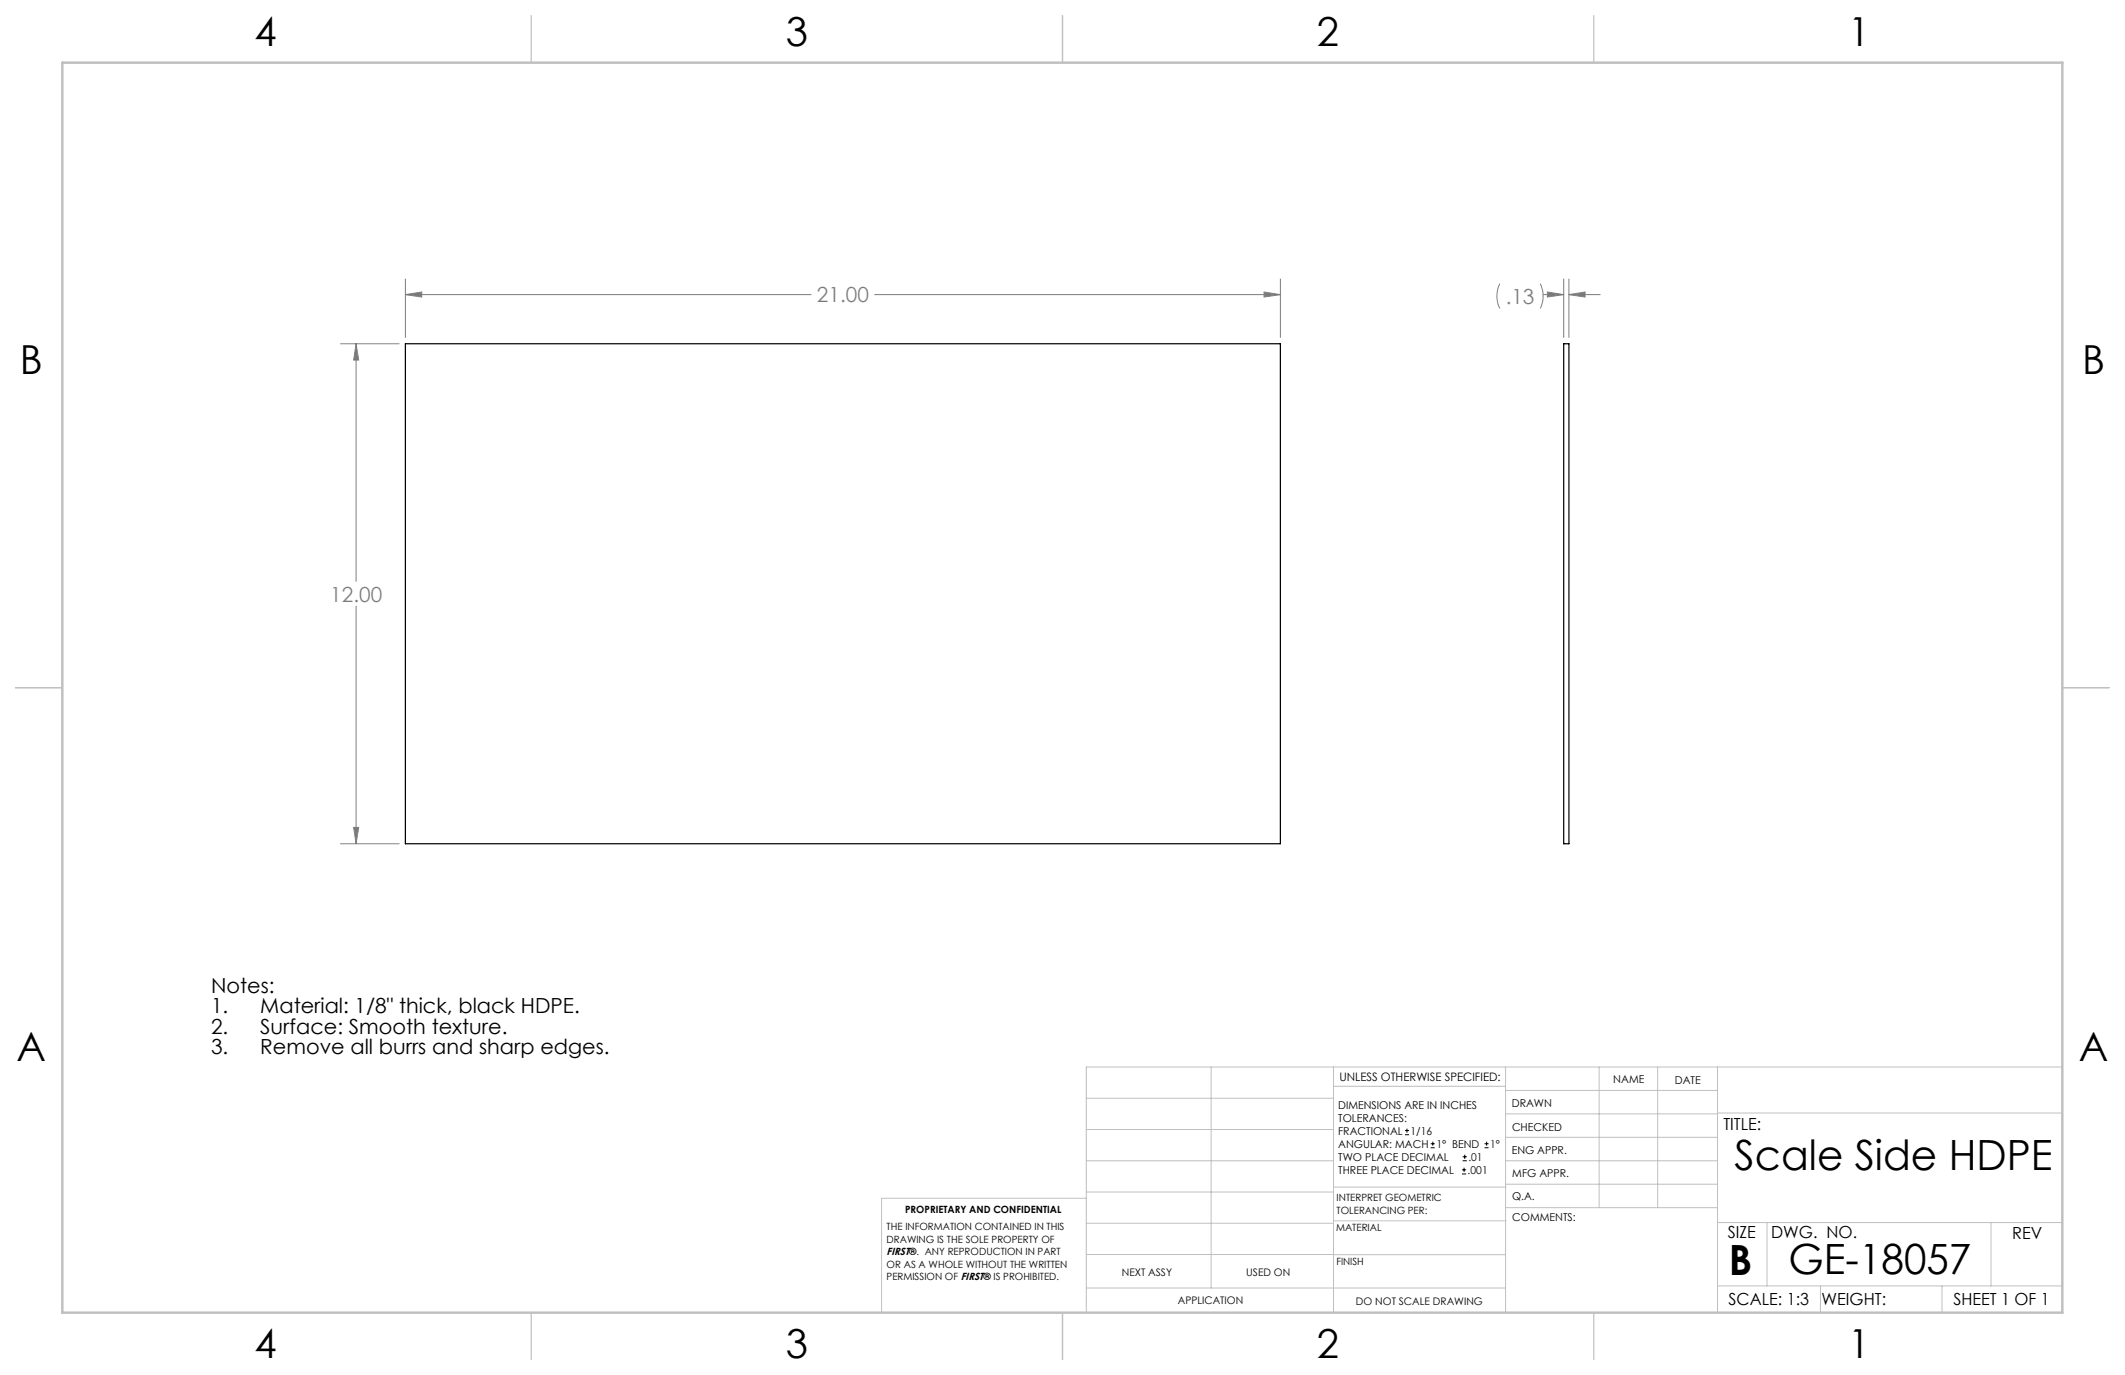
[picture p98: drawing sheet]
<svg xmlns="http://www.w3.org/2000/svg" width="432mm" height="279mm" viewBox="0 0 432 279" stroke-linecap="round" stroke-linejoin="round" font-family="sans-serif">
<defs><g id="words">
<g font-size="8.5">
<text x="352.5" y="237.7">Scale Side HDPE</text>
<text x="351.3" y="259">B</text>
<text x="363.4" y="258.9">GE-18057</text>
</g>
<g font-size="8.1">
<text x="51.7" y="9.3">4</text>
<text x="159.7" y="9.3">3</text>
<text x="267.6" y="9.3">2</text>
<text x="375.6" y="9.3">1</text>
<text x="4" y="76">B</text>
<text x="423.1" y="76">B</text>
<text x="3.3" y="215.7">A</text>
<text x="422.4" y="215.7">A</text>
<text x="51.7" y="276">4</text>
<text x="159.7" y="276">3</text>
<text x="267.6" y="276">2</text>
<text x="375.6" y="276">1</text>
</g>
<g font-size="4.2" fill="#808080">
<text x="166" y="61.4">21.00</text>
<text x="306" y="61.8">.13</text>
<text x="67.1" y="122.2">12.00</text>
</g>
<g font-size="4.2">
<text x="42.9" y="201.7">Notes:</text>
<text x="42.9" y="205.9">1.</text>
<text x="52.9" y="205.9">Material: 1/8&quot; thick, black HDPE.</text>
<text x="42.9" y="210">2.</text>
<text x="42.9" y="214.2">3.</text>
<text x="52.9" y="210">Surface: Smooth texture.</text>
<text x="52.9" y="214.2">Remove all burrs and sharp edges.</text>
</g>
<g font-size="3.4">
<text x="350.2" y="229.5">TITLE:</text>
<text x="351.1" y="251.6">SIZE</text>
<text x="359.9" y="251.6">DWG. NO.</text>
<text x="408.9" y="251.7">REV</text>
<text x="351.2" y="265.2">SCALE: 1:3</text>
<text x="370.1" y="265.3">WEIGHT:</text>
<text x="396.9" y="265.2">SHEET 1 OF 1</text>
</g>
<text font-size="2.4" x="272.2" y="219.7">UNLESS OTHERWISE SPECIFIED:</text>
<g font-size="2.2">
<text x="327.8" y="220.1">NAME</text>
<text x="340.3" y="220.2">DATE</text>
<text x="271.9" y="225.3">DIMENSIONS ARE IN INCHES</text>
<text x="271.9" y="227.9">TOLERANCES:</text>
<text x="307.2" y="224.9">DRAWN</text>
<text x="271.9" y="230.6">FRACTIONAL</text>
<text x="271.9" y="233.2">ANGULAR: MACH</text>
<text x="286.6" y="230.6">1/16</text>
<text x="291.9" y="233.2">1° BEND</text>
<text x="302.8" y="233.2">1°</text>
<text x="307.3" y="229.8">CHECKED</text>
<text x="271.9" y="238.5">THREE PLACE DECIMAL</text>
<text x="271.9" y="235.9">TWO PLACE DECIMAL</text>
<text x="298.2" y="238.5">.001</text>
<text x="298.4" y="235.9">.01</text>
<text x="307.2" y="234.5">ENG APPR.</text>
<text x="307.3" y="239.2">MFG APPR.</text>
<text x="307.3" y="243.9">Q.A.</text>
<text x="307.3" y="248.1">COMMENTS:</text>
</g>
<g font-size="2.1">
<text x="180.2" y="255.1">FIRST®. ANY REPRODUCTION IN PART</text>
<text x="227.9" y="259.2">NEXT ASSY</text>
<text x="253.3" y="259.2">USED ON</text>
<text x="239.3" y="265">APPLICATION</text>
<text x="275.5" y="265.1">DO NOT SCALE DRAWING</text>
</g>
<g font-size="2">
<text x="271.6" y="244.1">INTERPRET GEOMETRIC</text>
<text x="180.2" y="250">THE INFORMATION CONTAINED IN THIS</text>
<text x="183.9" y="246.4">PROPRIETARY AND CONFIDENTIAL</text>
<text x="271.5" y="250.2">MATERIAL</text>
<text x="271.6" y="246.6">TOLERANCING PER:</text>
<text x="180.2" y="257.6">OR AS A WHOLE WITHOUT THE WRITTEN</text>
<text x="180.2" y="252.5">DRAWING IS THE SOLE PROPERTY OF</text>
<text x="271.5" y="257">FINISH</text>
<text x="180.2" y="260.1">PERMISSION OF FIRST® IS PROHIBITED.</text>
</g>
</g></defs>
<g fill="none" stroke="#c0c0c0" stroke-width=".2">
<path d="M246.1 216.8v44.9M271 216.8v49.9M305.9 216.8v49.9M324.9 216.8v28.6M336.8 216.8v28.6M349 216.8v49.9M419.1 216.8h-198.4v49.9M220.7 235.9h50.3M220.7 229.5h50.3M220.7 223.2h50.3M271 220.7h34.9M305.9 231.1h43.1"/>
<path d="M305.9 226.3h43.1M305.9 221.6h43.1M305.9 235.9h43.1M349 226.2h70.1M220.7 248.6h50.3M220.7 242.2h50.3M220.7 254.9h50.3M220.7 243.5h-41.6v23.2M271 255h34.9M271 248.1h35M271 241.2h35M305.9 240.6h43.1"/>
<path d="M306 245.4h43M349 248.4h70.1M359.1 248.4v12.9M404.6 248.4v12.9M220.7 261.7h85.2M349 261.3h70.1M369.9 261.3v5.4M394.6 261.3v5.4"/>
</g>
<path d="M108 3.2v9.5M215.9 3.2v9.5M323.8 3.2v9.5M3.1 139.7h9.6M419.1 139.7h9.5M108 266.7v9.6M215.9 266.7v9.6M323.8 266.7v9.6" fill="none" stroke="#c0c0c0" stroke-width=".25"/>
<path d="M12.7 12.7h406.4v254h-406.4z" fill="none" stroke="#c0c0c0" stroke-width=".5"/>
<g fill="none" stroke="#808080" stroke-width=".2">
<path d="M82.4 59.9l3.3-.6v1.1zM82.4 56.7v11.9M82.4 59.9h82.4M177.7 59.9h82.5M256.9 59.3l3.3 .6-3.3 .5zM260.2 56.7v11.9M304.8 57.6a5.6 5.6 0 0 0 0 5.1M313 57.6a5.9 5.9 0 0 1 0 5.1M313.6 59.9h4.1M314.4 59.3l3.3 .6-3.3 .5zM317.7 56.7v11.9M318.8 59.9l3.3-.6v1.1z"/>
<path d="M318.8 59.9h6.4M318.8 56.7v11.9M69.2 69.9h11.9M72.4 69.9l.5 3.3h-1zM72.4 69.9v48.2M72.4 123.2v48.3M69.2 171.5h11.9M71.9 168.1h1l-.5 3.3z"/>
</g>
<path d="M256.9 59.3l3.3 .6-3.3 .5zM82.4 59.9l3.3-.6v1.1zM72.4 69.9l.5 3.3h-1zM71.9 168.1h1l-.5 3.3zM318.8 59.9l3.3-.6v1.1zM314.4 59.3l3.3 .6-3.3 .5z" fill="#808080"/>
<path d="M82.4 69.8h177.8v101.6h-177.8zM317.7 69.8h1.1v101.6h-1.1z" fill="none" stroke="#000" stroke-width=".25"/>
<g fill="none" stroke="#000" stroke-width=".2">
<path d="M285.5 230.6h.8M285.5 229.7h.8M285.9 229.3v.9M290.7 233.2h.8M290.7 232.4h.8M291.1 232v.8M297.1 238.5h.8M297.1 237.7h.8M297.2 235.9h.9M297.2 235.1h.9M297.5 237.3v.8M297.6 234.6v.9"/>
<path d="M301.7 233.2h.8M301.7 232.4h.8M302.1 232v.8"/>
</g>
<use href="#words"/>
</svg>
